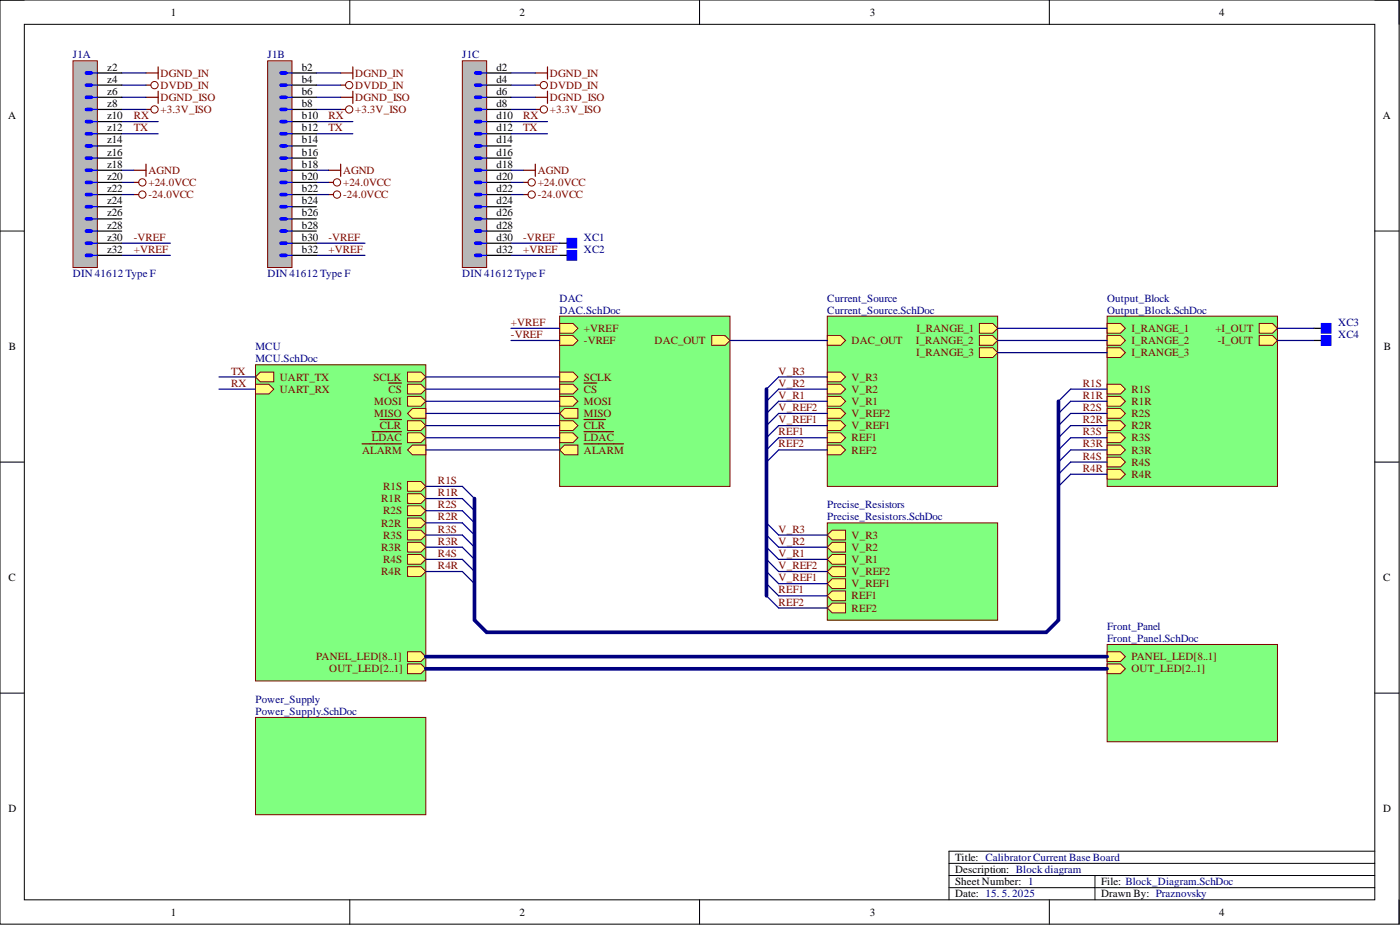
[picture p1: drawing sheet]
<svg xmlns="http://www.w3.org/2000/svg" width="292mm" height="193mm" viewBox="0 0 292 193" stroke-linecap="round" stroke-linejoin="round" font-family="sans-serif">
<defs><g id="words">
<g font-size="2.3">
<text x="35.6" y="3.3">1</text>
<text x="108.4" y="3.3">2</text>
<text x="181.5" y="3.3">3</text>
<text x="254.3" y="3.3">4</text>
<text x="22.3" y="17.3">z4</text>
<text x="22.3" y="14.7">z2</text>
<text x="63" y="17.3">b4</text>
<text x="63" y="14.7">b2</text>
<text x="103.6" y="17.3">d4</text>
<text x="103.6" y="14.7">d2</text>
<text x="22.3" y="22.3">z8</text>
<text x="22.3" y="19.8">z6</text>
<text x="63" y="22.3">b8</text>
<text x="63" y="19.8">b6</text>
<text x="103.6" y="22.3">d8</text>
<text x="103.6" y="19.8">d6</text>
<text x="1.7" y="24.9">A</text>
<text x="22.3" y="29.9">z14</text>
<text x="22.3" y="27.4">z12</text>
<text x="22.3" y="24.9">z10</text>
<text x="63" y="29.9">b14</text>
<text x="63" y="27.4">b12</text>
<text x="63" y="24.9">b10</text>
<text x="103.6" y="29.9">d14</text>
<text x="103.6" y="27.4">d12</text>
<text x="103.6" y="24.9">d10</text>
<text x="288.5" y="24.9">A</text>
<text x="22.3" y="35">z18</text>
<text x="22.3" y="32.5">z16</text>
<text x="63" y="35">b18</text>
<text x="63" y="32.5">b16</text>
<text x="103.6" y="35">d18</text>
<text x="103.6" y="32.5">d16</text>
<text x="22.3" y="40.1">z22</text>
<text x="22.3" y="37.5">z20</text>
<text x="63" y="40.1">b22</text>
<text x="63" y="37.5">b20</text>
<text x="103.6" y="40.1">d22</text>
<text x="103.6" y="37.5">d20</text>
<text x="22.3" y="47.7">z28</text>
<text x="22.3" y="45.2">z26</text>
<text x="22.3" y="42.6">z24</text>
<text x="63" y="47.7">b28</text>
<text x="63" y="45.2">b26</text>
<text x="63" y="42.6">b24</text>
<text x="103.6" y="47.7">d28</text>
<text x="103.6" y="45.2">d26</text>
<text x="103.6" y="42.6">d24</text>
<text x="22.3" y="52.8">z32</text>
<text x="22.3" y="50.2">z30</text>
<text x="63" y="52.8">b32</text>
<text x="63" y="50.2">b30</text>
<text x="103.6" y="52.8">d32</text>
<text x="103.6" y="50.2">d30</text>
<text x="1.9" y="73.1">B</text>
<text x="288.7" y="73.1">B</text>
<text x="1.8" y="121.3">C</text>
<text x="288.6" y="121.3">C</text>
<text x="1.8" y="169.5">D</text>
<text x="288.6" y="169.5">D</text>
<text x="199.3" y="179.6">Title: Calibrator Current Base Board</text>
<text x="199.3" y="182.1">Description: Block diagram</text>
<text x="199.3" y="184.7">Sheet Number: 1</text>
<text x="229.7" y="184.7">File: Block_Diagram.SchDoc</text>
<text x="35.6" y="191">1</text>
<text x="108.4" y="191">2</text>
<text x="181.5" y="191">3</text>
<text x="199.3" y="187.2">Date: 15. 5. 2025</text>
<text x="229.7" y="187.2">Drawn By: Praznovsky</text>
<text x="254.3" y="191">4</text>
</g>
<g font-size="2.3" fill="#000080">
<text x="15.2" y="12.2">J1A</text>
<text x="55.8" y="12.2">J1B</text>
<text x="96.5" y="12.2">J1C</text>
<text x="121.8" y="50.2">XC1</text>
<text x="121.8" y="52.8">XC2</text>
<text x="15.2" y="57.8">DIN 41612 Type F</text>
<text x="55.8" y="57.8">DIN 41612 Type F</text>
<text x="96.5" y="57.8">DIN 41612 Type F</text>
<text x="116.8" y="62.9">DAC</text>
<text x="116.8" y="65.4">DAC.SchDoc</text>
<text x="172.6" y="62.9">Current_Source</text>
<text x="172.6" y="65.4">Current_Source.SchDoc</text>
<text x="231" y="62.9">Output_Block</text>
<text x="231" y="65.4">Output_Block.SchDoc</text>
<text x="279.2" y="68">XC3</text>
<text x="279.2" y="70.5">XC4</text>
<text x="53.3" y="73.1">MCU</text>
<text x="53.3" y="75.6">MCU.SchDoc</text>
<text x="172.6" y="106">Precise_Resistors</text>
<text x="172.6" y="108.6">Precise_Resistors.SchDoc</text>
<text x="231" y="131.4">Front_Panel</text>
<text x="231" y="133.9">Front_Panel.SchDoc</text>
<text x="53.3" y="146.6">Power_Supply</text>
<text x="53.3" y="149.2">Power_Supply.SchDoc</text>
</g>
<g font-size="2.3" fill="#800000">
<text x="33.5" y="16">DGND_IN</text>
<text x="74.1" y="16">DGND_IN</text>
<text x="114.7" y="16">DGND_IN</text>
<text x="33.5" y="23.6">+3.3V_ISO</text>
<text x="33.5" y="21.1">DGND_ISO</text>
<text x="33.5" y="18.5">DVDD_IN</text>
<text x="74.1" y="23.6">+3.3V_ISO</text>
<text x="74.1" y="21.1">DGND_ISO</text>
<text x="74.1" y="18.5">DVDD_IN</text>
<text x="114.7" y="23.6">+3.3V_ISO</text>
<text x="114.7" y="21.1">DGND_ISO</text>
<text x="114.7" y="18.5">DVDD_IN</text>
<text x="27.9" y="27.4">TX</text>
<text x="27.9" y="24.9">RX</text>
<text x="68.5" y="27.4">TX</text>
<text x="68.5" y="24.9">RX</text>
<text x="109.2" y="27.4">TX</text>
<text x="109.2" y="24.9">RX</text>
<text x="31" y="38.8">+24.0VCC</text>
<text x="31" y="41.4">-24.0VCC</text>
<text x="31" y="36.3">AGND</text>
<text x="71.6" y="38.8">+24.0VCC</text>
<text x="71.6" y="41.4">-24.0VCC</text>
<text x="71.6" y="36.3">AGND</text>
<text x="112.2" y="38.8">+24.0VCC</text>
<text x="112.2" y="41.4">-24.0VCC</text>
<text x="112.2" y="36.3">AGND</text>
<text x="27.9" y="52.8">+VREF</text>
<text x="27.9" y="50.2">-VREF</text>
<text x="68.5" y="52.8">+VREF</text>
<text x="68.5" y="50.2">-VREF</text>
<text x="109.2" y="52.8">+VREF</text>
<text x="109.2" y="50.2">-VREF</text>
<text x="106.6" y="68">+VREF</text>
<text x="106.6" y="70.5">-VREF</text>
<text x="121.8" y="69.3">+VREF</text>
<text x="121.8" y="71.8">-VREF</text>
<text x="136.6" y="71.8">DAC_OUT</text>
<text x="177.7" y="71.8">DAC_OUT</text>
<text x="191.1" y="71.8">I_RANGE_2</text>
<text x="191.2" y="69.3">I_RANGE_1</text>
<text x="236.1" y="69.3">I_RANGE_1</text>
<text x="236.1" y="71.8">I_RANGE_2</text>
<text x="253.6" y="69.3">+I_OUT</text>
<text x="254.1" y="71.8">-I_OUT</text>
<text x="191.1" y="74.3">I_RANGE_3</text>
<text x="236.1" y="74.3">I_RANGE_3</text>
<text x="48.2" y="78.1">TX</text>
<text x="48.2" y="80.7">RX</text>
<text x="58.4" y="79.4">UART_TX</text>
<text x="58.4" y="81.9">UART_RX</text>
<text x="77.9" y="79.4">SCLK</text>
<text x="81.1" y="81.9">CS</text>
<text x="121.8" y="79.4">SCLK</text>
<text x="121.8" y="81.9">CS</text>
<text x="162.5" y="78.1">V_R3</text>
<text x="162.5" y="80.7">V_R2</text>
<text x="162.5" y="83.2">V_R1</text>
<text x="177.7" y="79.4">V_R3</text>
<text x="177.7" y="81.9">V_R2</text>
<text x="225.9" y="80.7">R1S</text>
<text x="225.9" y="83.2">R1R</text>
<text x="236.1" y="81.9">R1S</text>
<text x="78.1" y="84.5">MOSI</text>
<text x="78.1" y="87">MISO</text>
<text x="79.3" y="89.5">CLR</text>
<text x="121.8" y="84.5">MOSI</text>
<text x="121.8" y="87">MISO</text>
<text x="121.8" y="89.5">CLR</text>
<text x="162.5" y="85.7">V_REF2</text>
<text x="162.5" y="88.3">V_REF1</text>
<text x="177.7" y="84.5">V_R1</text>
<text x="177.7" y="87">V_REF2</text>
<text x="177.7" y="89.5">V_REF1</text>
<text x="225.9" y="85.7">R2S</text>
<text x="225.9" y="88.3">R2R</text>
<text x="236.1" y="84.5">R1R</text>
<text x="236.1" y="87">R2S</text>
<text x="236.1" y="89.5">R2R</text>
<text x="75.6" y="94.6">ALARM</text>
<text x="77.6" y="92.1">LDAC</text>
<text x="121.8" y="92.1">LDAC</text>
<text x="121.8" y="94.6">ALARM</text>
<text x="162.5" y="90.8">REF1</text>
<text x="162.5" y="93.4">REF2</text>
<text x="177.7" y="92.1">REF1</text>
<text x="177.7" y="94.6">REF2</text>
<text x="225.9" y="90.8">R3S</text>
<text x="225.9" y="93.4">R3R</text>
<text x="225.9" y="95.9">R4S</text>
<text x="236.1" y="92.1">R3S</text>
<text x="236.1" y="94.6">R3R</text>
<text x="91.4" y="101">R1S</text>
<text x="225.9" y="98.4">R4R</text>
<text x="236.1" y="97.2">R4S</text>
<text x="236.1" y="99.7">R4R</text>
<text x="79.5" y="104.8">R1R</text>
<text x="80" y="102.2">R1S</text>
<text x="80" y="107.3">R2S</text>
<text x="91.4" y="103.5">R1R</text>
<text x="91.4" y="106">R2S</text>
<text x="79.5" y="109.8">R2R</text>
<text x="80" y="112.4">R3S</text>
<text x="91.4" y="108.6">R2R</text>
<text x="91.4" y="111.1">R3S</text>
<text x="91.4" y="113.6">R3R</text>
<text x="162.5" y="111.1">V_R3</text>
<text x="162.5" y="113.6">V_R2</text>
<text x="177.7" y="112.4">V_R3</text>
<text x="79.5" y="114.9">R3R</text>
<text x="79.5" y="120">R4R</text>
<text x="80" y="117.5">R4S</text>
<text x="91.4" y="116.2">R4S</text>
<text x="91.4" y="118.7">R4R</text>
<text x="162.5" y="116.2">V_R1</text>
<text x="162.5" y="118.7">V_REF2</text>
<text x="177.7" y="114.9">V_R2</text>
<text x="177.7" y="117.5">V_R1</text>
<text x="177.7" y="120">V_REF2</text>
<text x="162.5" y="121.3">V_REF1</text>
<text x="162.5" y="123.8">REF1</text>
<text x="177.7" y="122.5">V_REF1</text>
<text x="177.7" y="125.1">REF1</text>
<text x="162.5" y="126.3">REF2</text>
<text x="177.7" y="127.6">REF2</text>
<text x="66" y="137.7">PANEL_LED[8..1]</text>
<text x="236.1" y="137.7">PANEL_LED[8..1]</text>
<text x="68.7" y="140.3">OUT_LED[2..1]</text>
<text x="236.1" y="140.3">OUT_LED[2..1]</text>
</g>
</g></defs>
<g fill="none" stroke="#000" stroke-width=".21">
<path d="M0 0h291.9v192.8h-291.9zM0 0h5.1M5.1 5.1h281.7v182.6h-281.7zM73 0v5.1M146 0v5.1M218.9 0v5.1M286.8 0h5.1v5.1M0 48.2h5.1M286.8 48.2h5.1M0 96.4h5.1M286.8 96.4h5.1M0 144.6h5.1"/>
<path d="M286.8 144.6h5.1M286.8 177.6h-88.8v10.1M73 187.7v5.1M146 187.7v5.1M198 182.6h88.8M198 180.1h88.8M198 185.2h88.8M218.9 187.7v5.1M228.5 182.6v5.1M291.9 187.7v5.1"/>
</g>
<path d="M53.3 76.1h35.5v66h-35.5z" fill-rule="evenodd" fill="#80ff80"/>
<path d="M53.3 76.1h35.5v66h-35.5z" fill="none" stroke="#800000" stroke-width=".21"/>
<path d="M53.3 78.6l1-1h2.8v2.1h-2.8z" fill-rule="evenodd" fill="#ffff80"/>
<path d="M53.3 78.6l1-1h2.8v2.1h-2.8z" fill="none" stroke="#800000" stroke-width=".21"/>
<path d="M53.3 80.2h2.8l1 1-1 1h-2.8z" fill-rule="evenodd" fill="#ffff80"/>
<path d="M53.3 80.2h2.8l1 1-1 1h-2.8z" fill="none" stroke="#800000" stroke-width=".21"/>
<path d="M85 77.6h2.8l1 1-1 1.1h-2.8z" fill-rule="evenodd" fill="#ffff80"/>
<path d="M85 77.6h2.8l1 1-1 1.1h-2.8z" fill="none" stroke="#800000" stroke-width=".21"/>
<path d="M85 80.2h2.8l1 1-1 1h-2.8z" fill-rule="evenodd" fill="#ffff80"/>
<path d="M85 80.2h2.8l1 1-1 1h-2.8z" fill="none" stroke="#800000" stroke-width=".21"/>
<path d="M81.1 79.9h2.7" fill="none" stroke="#800000" stroke-width=".25"/>
<path d="M85 82.7h2.8l1 1-1 1h-2.8z" fill-rule="evenodd" fill="#ffff80"/>
<path d="M85 82.7h2.8l1 1-1 1h-2.8z" fill="none" stroke="#800000" stroke-width=".21"/>
<path d="M85 86.3l1.1-1.1h2.7v2.1h-2.7z" fill-rule="evenodd" fill="#ffff80"/>
<path d="M85 86.3l1.1-1.1h2.7v2.1h-2.7z" fill="none" stroke="#800000" stroke-width=".21"/>
<path d="M85 87.8h2.8l1 1-1 1h-2.8z" fill-rule="evenodd" fill="#ffff80"/>
<path d="M85 87.8h2.8l1 1-1 1h-2.8z" fill="none" stroke="#800000" stroke-width=".21"/>
<path d="M79.3 87.5h4.5" fill="none" stroke="#800000" stroke-width=".25"/>
<path d="M85 90.3h2.8l1 1-1 1h-2.8z" fill-rule="evenodd" fill="#ffff80"/>
<path d="M85 90.3h2.8l1 1-1 1h-2.8z" fill="none" stroke="#800000" stroke-width=".21"/>
<path d="M77.6 90.1h6.2" fill="none" stroke="#800000" stroke-width=".25"/>
<path d="M85 93.9l1.1-1.1h2.7v2.1h-2.7z" fill-rule="evenodd" fill="#ffff80"/>
<path d="M85 93.9l1.1-1.1h2.7v2.1h-2.7z" fill="none" stroke="#800000" stroke-width=".21"/>
<path d="M75.5 92.6h8.3" fill="none" stroke="#800000" stroke-width=".25"/>
<path d="M85 100.5h2.8l1 1-1 1h-2.8z" fill-rule="evenodd" fill="#ffff80"/>
<path d="M85 100.5h2.8l1 1-1 1h-2.8z" fill="none" stroke="#800000" stroke-width=".21"/>
<path d="M85 103h2.8l1 1-1 1h-2.8z" fill-rule="evenodd" fill="#ffff80"/>
<path d="M85 103h2.8l1 1-1 1h-2.8z" fill="none" stroke="#800000" stroke-width=".21"/>
<path d="M85 105.5h2.8l1 1-1 1.1h-2.8z" fill-rule="evenodd" fill="#ffff80"/>
<path d="M85 105.5h2.8l1 1-1 1.1h-2.8z" fill="none" stroke="#800000" stroke-width=".21"/>
<path d="M85 108.1h2.8l1 1-1 1h-2.8z" fill-rule="evenodd" fill="#ffff80"/>
<path d="M85 108.1h2.8l1 1-1 1h-2.8z" fill="none" stroke="#800000" stroke-width=".21"/>
<path d="M85 110.6h2.8l1 1-1 1h-2.8z" fill-rule="evenodd" fill="#ffff80"/>
<path d="M85 110.6h2.8l1 1-1 1h-2.8z" fill="none" stroke="#800000" stroke-width=".21"/>
<path d="M85 113.1h2.8l1 1.1-1 1h-2.8z" fill-rule="evenodd" fill="#ffff80"/>
<path d="M85 113.1h2.8l1 1.1-1 1h-2.8z" fill="none" stroke="#800000" stroke-width=".21"/>
<path d="M85 115.7h2.8l1 1-1 1h-2.8z" fill-rule="evenodd" fill="#ffff80"/>
<path d="M85 115.7h2.8l1 1-1 1h-2.8z" fill="none" stroke="#800000" stroke-width=".21"/>
<path d="M85 118.2h2.8l1 1-1 1h-2.8z" fill-rule="evenodd" fill="#ffff80"/>
<path d="M85 118.2h2.8l1 1-1 1h-2.8z" fill="none" stroke="#800000" stroke-width=".21"/>
<path d="M85 136h2.8l1 1-1 1h-2.8z" fill-rule="evenodd" fill="#ffff80"/>
<path d="M85 136h2.8l1 1-1 1h-2.8z" fill="none" stroke="#800000" stroke-width=".21"/>
<path d="M85 138.5h2.8l1 1-1 1h-2.8z" fill-rule="evenodd" fill="#ffff80"/>
<path d="M85 138.5h2.8l1 1-1 1h-2.8z" fill="none" stroke="#800000" stroke-width=".21"/>
<path d="M116.8 66h35.5v35.5h-35.5z" fill-rule="evenodd" fill="#80ff80"/>
<path d="M116.8 66h35.5v35.5h-35.5z" fill="none" stroke="#800000" stroke-width=".21"/>
<path d="M116.8 77.6h2.8l1 1-1 1.1h-2.8z" fill-rule="evenodd" fill="#ffff80"/>
<path d="M116.8 77.6h2.8l1 1-1 1.1h-2.8z" fill="none" stroke="#800000" stroke-width=".21"/>
<path d="M116.8 80.2h2.8l1 1-1 1h-2.8z" fill-rule="evenodd" fill="#ffff80"/>
<path d="M116.8 80.2h2.8l1 1-1 1h-2.8z" fill="none" stroke="#800000" stroke-width=".21"/>
<path d="M121.8 79.9h2.7" fill="none" stroke="#800000" stroke-width=".25"/>
<path d="M116.8 82.7h2.8l1 1-1 1h-2.8z" fill-rule="evenodd" fill="#ffff80"/>
<path d="M116.8 82.7h2.8l1 1-1 1h-2.8z" fill="none" stroke="#800000" stroke-width=".21"/>
<path d="M116.8 86.3l1-1.1h2.8v2.1h-2.8z" fill-rule="evenodd" fill="#ffff80"/>
<path d="M116.8 86.3l1-1.1h2.8v2.1h-2.8z" fill="none" stroke="#800000" stroke-width=".21"/>
<path d="M116.8 87.8h2.8l1 1-1 1h-2.8z" fill-rule="evenodd" fill="#ffff80"/>
<path d="M116.8 87.8h2.8l1 1-1 1h-2.8z" fill="none" stroke="#800000" stroke-width=".21"/>
<path d="M121.8 87.5h4.5" fill="none" stroke="#800000" stroke-width=".25"/>
<path d="M116.8 90.3h2.8l1 1-1 1h-2.8z" fill-rule="evenodd" fill="#ffff80"/>
<path d="M116.8 90.3h2.8l1 1-1 1h-2.8z" fill="none" stroke="#800000" stroke-width=".21"/>
<path d="M121.8 90.1h6.2" fill="none" stroke="#800000" stroke-width=".25"/>
<path d="M116.8 93.9l1-1.1h2.8v2.1h-2.8z" fill-rule="evenodd" fill="#ffff80"/>
<path d="M116.8 93.9l1-1.1h2.8v2.1h-2.8z" fill="none" stroke="#800000" stroke-width=".21"/>
<path d="M121.8 92.6h8.3" fill="none" stroke="#800000" stroke-width=".25"/>
<path d="M148.5 70h2.8l1 1-1 1h-2.8z" fill-rule="evenodd" fill="#ffff80"/>
<path d="M148.5 70h2.8l1 1-1 1h-2.8z" fill="none" stroke="#800000" stroke-width=".21"/>
<path d="M116.8 67.5h2.8l1 1-1 1h-2.8z" fill-rule="evenodd" fill="#ffff80"/>
<path d="M116.8 67.5h2.8l1 1-1 1h-2.8z" fill="none" stroke="#800000" stroke-width=".21"/>
<path d="M116.8 70h2.8l1 1-1 1h-2.8z" fill-rule="evenodd" fill="#ffff80"/>
<path d="M116.8 70h2.8l1 1-1 1h-2.8z" fill="none" stroke="#800000" stroke-width=".21"/>
<path d="M53.3 149.7h35.5v20.3h-35.5z" fill-rule="evenodd" fill="#80ff80"/>
<path d="M53.3 149.7h35.5v20.3h-35.5z" fill="none" stroke="#800000" stroke-width=".21"/>
<path d="M231 134.4h35.5v20.3h-35.5z" fill-rule="evenodd" fill="#80ff80"/>
<path d="M231 134.4h35.5v20.3h-35.5z" fill="none" stroke="#800000" stroke-width=".21"/>
<path d="M231 136h2.8l1 1-1 1h-2.8z" fill-rule="evenodd" fill="#ffff80"/>
<path d="M231 136h2.8l1 1-1 1h-2.8z" fill="none" stroke="#800000" stroke-width=".21"/>
<path d="M231 138.5h2.8l1 1-1 1h-2.8z" fill-rule="evenodd" fill="#ffff80"/>
<path d="M231 138.5h2.8l1 1-1 1h-2.8z" fill="none" stroke="#800000" stroke-width=".21"/>
<path d="M172.6 66h35.6v35.5h-35.6z" fill-rule="evenodd" fill="#80ff80"/>
<path d="M172.6 66h35.6v35.5h-35.6z" fill="none" stroke="#800000" stroke-width=".21"/>
<path d="M172.6 70h2.8l1 1-1 1h-2.8z" fill-rule="evenodd" fill="#ffff80"/>
<path d="M172.6 70h2.8l1 1-1 1h-2.8z" fill="none" stroke="#800000" stroke-width=".21"/>
<path d="M204.3 67.5h2.8l1.1 1-1.1 1h-2.8z" fill-rule="evenodd" fill="#ffff80"/>
<path d="M204.3 67.5h2.8l1.1 1-1.1 1h-2.8z" fill="none" stroke="#800000" stroke-width=".21"/>
<path d="M204.3 70h2.8l1.1 1-1.1 1h-2.8z" fill-rule="evenodd" fill="#ffff80"/>
<path d="M204.3 70h2.8l1.1 1-1.1 1h-2.8z" fill="none" stroke="#800000" stroke-width=".21"/>
<path d="M204.3 72.6h2.8l1.1 1-1.1 1h-2.8z" fill-rule="evenodd" fill="#ffff80"/>
<path d="M204.3 72.6h2.8l1.1 1-1.1 1h-2.8z" fill="none" stroke="#800000" stroke-width=".21"/>
<path d="M172.6 77.6h2.8l1 1-1 1.1h-2.8z" fill-rule="evenodd" fill="#ffff80"/>
<path d="M172.6 77.6h2.8l1 1-1 1.1h-2.8z" fill="none" stroke="#800000" stroke-width=".21"/>
<path d="M172.6 80.2h2.8l1 1-1 1h-2.8z" fill-rule="evenodd" fill="#ffff80"/>
<path d="M172.6 80.2h2.8l1 1-1 1h-2.8z" fill="none" stroke="#800000" stroke-width=".21"/>
<path d="M172.6 82.7h2.8l1 1-1 1h-2.8z" fill-rule="evenodd" fill="#ffff80"/>
<path d="M172.6 82.7h2.8l1 1-1 1h-2.8z" fill="none" stroke="#800000" stroke-width=".21"/>
<path d="M172.6 85.2h2.8l1 1.1-1 1h-2.8z" fill-rule="evenodd" fill="#ffff80"/>
<path d="M172.6 85.2h2.8l1 1.1-1 1h-2.8z" fill="none" stroke="#800000" stroke-width=".21"/>
<path d="M172.6 87.8h2.8l1 1-1 1h-2.8z" fill-rule="evenodd" fill="#ffff80"/>
<path d="M172.6 87.8h2.8l1 1-1 1h-2.8z" fill="none" stroke="#800000" stroke-width=".21"/>
<path d="M172.6 90.3h2.8l1 1-1 1h-2.8z" fill-rule="evenodd" fill="#ffff80"/>
<path d="M172.6 90.3h2.8l1 1-1 1h-2.8z" fill="none" stroke="#800000" stroke-width=".21"/>
<path d="M172.6 92.8h2.8l1 1.1-1 1h-2.8z" fill-rule="evenodd" fill="#ffff80"/>
<path d="M172.6 92.8h2.8l1 1.1-1 1h-2.8z" fill="none" stroke="#800000" stroke-width=".21"/>
<path d="M231 66h35.5v35.5h-35.5z" fill-rule="evenodd" fill="#80ff80"/>
<path d="M231 66h35.5v35.5h-35.5z" fill="none" stroke="#800000" stroke-width=".21"/>
<path d="M231 67.5h2.8l1 1-1 1h-2.8z" fill-rule="evenodd" fill="#ffff80"/>
<path d="M231 67.5h2.8l1 1-1 1h-2.8z" fill="none" stroke="#800000" stroke-width=".21"/>
<path d="M231 70h2.8l1 1-1 1h-2.8z" fill-rule="evenodd" fill="#ffff80"/>
<path d="M231 70h2.8l1 1-1 1h-2.8z" fill="none" stroke="#800000" stroke-width=".21"/>
<path d="M231 72.6h2.8l1 1-1 1h-2.8z" fill-rule="evenodd" fill="#ffff80"/>
<path d="M231 72.6h2.8l1 1-1 1h-2.8z" fill="none" stroke="#800000" stroke-width=".21"/>
<path d="M231 80.2h2.8l1 1-1 1h-2.8z" fill-rule="evenodd" fill="#ffff80"/>
<path d="M231 80.2h2.8l1 1-1 1h-2.8z" fill="none" stroke="#800000" stroke-width=".21"/>
<path d="M231 82.7h2.8l1 1-1 1h-2.8z" fill-rule="evenodd" fill="#ffff80"/>
<path d="M231 82.7h2.8l1 1-1 1h-2.8z" fill="none" stroke="#800000" stroke-width=".21"/>
<path d="M231 85.2h2.8l1 1.1-1 1h-2.8z" fill-rule="evenodd" fill="#ffff80"/>
<path d="M231 85.2h2.8l1 1.1-1 1h-2.8z" fill="none" stroke="#800000" stroke-width=".21"/>
<path d="M231 87.8h2.8l1 1-1 1h-2.8z" fill-rule="evenodd" fill="#ffff80"/>
<path d="M231 87.8h2.8l1 1-1 1h-2.8z" fill="none" stroke="#800000" stroke-width=".21"/>
<path d="M231 90.3h2.8l1 1-1 1h-2.8z" fill-rule="evenodd" fill="#ffff80"/>
<path d="M231 90.3h2.8l1 1-1 1h-2.8z" fill="none" stroke="#800000" stroke-width=".21"/>
<path d="M231 92.8h2.8l1 1.1-1 1h-2.8z" fill-rule="evenodd" fill="#ffff80"/>
<path d="M231 92.8h2.8l1 1.1-1 1h-2.8z" fill="none" stroke="#800000" stroke-width=".21"/>
<path d="M231 95.4h2.8l1 1-1 1h-2.8z" fill-rule="evenodd" fill="#ffff80"/>
<path d="M231 95.4h2.8l1 1-1 1h-2.8z" fill="none" stroke="#800000" stroke-width=".21"/>
<path d="M231 97.9h2.8l1 1-1 1h-2.8z" fill-rule="evenodd" fill="#ffff80"/>
<path d="M231 97.9h2.8l1 1-1 1h-2.8z" fill="none" stroke="#800000" stroke-width=".21"/>
<path d="M262.7 67.5h2.8l1 1-1 1h-2.8z" fill-rule="evenodd" fill="#ffff80"/>
<path d="M262.7 67.5h2.8l1 1-1 1h-2.8z" fill="none" stroke="#800000" stroke-width=".21"/>
<path d="M262.7 70h2.8l1 1-1 1h-2.8z" fill-rule="evenodd" fill="#ffff80"/>
<path d="M262.7 70h2.8l1 1-1 1h-2.8z" fill="none" stroke="#800000" stroke-width=".21"/>
<path d="M172.6 109.1h35.6v20.3h-35.6z" fill-rule="evenodd" fill="#80ff80"/>
<path d="M172.6 109.1h35.6v20.3h-35.6z" fill="none" stroke="#800000" stroke-width=".21"/>
<path d="M172.6 111.6l1-1h2.8v2h-2.8z" fill-rule="evenodd" fill="#ffff80"/>
<path d="M172.6 111.6l1-1h2.8v2h-2.8z" fill="none" stroke="#800000" stroke-width=".21"/>
<path d="M172.6 114.2l1-1.1h2.8v2.1h-2.8z" fill-rule="evenodd" fill="#ffff80"/>
<path d="M172.6 114.2l1-1.1h2.8v2.1h-2.8z" fill="none" stroke="#800000" stroke-width=".21"/>
<path d="M172.6 116.7l1-1h2.8v2h-2.8z" fill-rule="evenodd" fill="#ffff80"/>
<path d="M172.6 116.7l1-1h2.8v2h-2.8z" fill="none" stroke="#800000" stroke-width=".21"/>
<path d="M172.6 119.2l1-1h2.8v2h-2.8z" fill-rule="evenodd" fill="#ffff80"/>
<path d="M172.6 119.2l1-1h2.8v2h-2.8z" fill="none" stroke="#800000" stroke-width=".21"/>
<path d="M172.6 121.8l1-1h2.8v2h-2.8z" fill-rule="evenodd" fill="#ffff80"/>
<path d="M172.6 121.8l1-1h2.8v2h-2.8z" fill="none" stroke="#800000" stroke-width=".21"/>
<path d="M172.6 124.3l1-1h2.8v2h-2.8z" fill-rule="evenodd" fill="#ffff80"/>
<path d="M172.6 124.3l1-1h2.8v2h-2.8z" fill="none" stroke="#800000" stroke-width=".21"/>
<path d="M172.6 126.8l1-1h2.8v2.1h-2.8z" fill-rule="evenodd" fill="#ffff80"/>
<g fill="none" stroke="#800000" stroke-width=".21">
<path d="M172.6 126.8l1-1h2.8v2.1h-2.8z"/>
<circle cx="32.2" cy="17.8" r=".76"/>
<circle cx="72.9" cy="17.8" r=".76"/>
<circle cx="113.5" cy="17.8" r=".76"/>
<circle cx="29.7" cy="38.1" r=".76"/>
<circle cx="32.2" cy="22.8" r=".76"/>
<circle cx="70.3" cy="38.1" r=".76"/>
<circle cx="72.9" cy="22.8" r=".76"/>
<circle cx="110.9" cy="38.1" r=".76"/>
<circle cx="113.5" cy="22.8" r=".76"/>
<circle cx="29.7" cy="40.6" r=".76"/>
<circle cx="70.3" cy="40.6" r=".76"/>
<circle cx="110.9" cy="40.6" r=".76"/>
</g>
<g fill="none" stroke="#800000" stroke-width=".25">
<path d="M30.5 15.2h2.5M30.5 17.8h1M33 14v2.5M33 19v2.6M71.1 15.2h2.5M71.1 17.8h1M73.6 14v2.5M73.6 19v2.6M111.7 15.2h2.5M111.7 17.8h1M114.2 14v2.5M114.2 19v2.6"/>
<path d="M27.9 38.1h1M27.9 35.5h2.6M30.5 22.8h1M30.5 34.2v2.6M30.5 20.3h2.5M68.5 38.1h1.1M68.5 35.5h2.6M71.1 22.8h1M71.1 20.3h2.5M71.1 34.2v2.6M109.2 38.1h1M109.2 35.5h2.5"/>
<path d="M111.7 22.8h1M111.7 20.3h2.5M111.7 34.2v2.6M27.9 40.6h1M68.5 40.6h1.1M109.2 40.6h1"/>
</g>
<path d="M274.1 68.5h1.6" fill="none" stroke="#000" stroke-width=".25"/>
<path d="M275.7 67.5h2v2h-2z" fill-rule="evenodd" fill="#00f"/>
<path d="M275.7 67.5h2v2h-2z" fill="none" stroke="#00f" stroke-width=".21"/>
<path d="M274.1 71h1.6" fill="none" stroke="#000" stroke-width=".25"/>
<path d="M275.7 70h2v2h-2z" fill-rule="evenodd" fill="#00f"/>
<path d="M275.7 70h2v2h-2z" fill="none" stroke="#00f" stroke-width=".21"/>
<g fill="none" stroke="#000080" stroke-width=".25">
<path d="M162.5 78.6l-2.6 2.6M162.5 81.2l-2.6 2.5M162.5 83.7l-2.6 2.6M162.5 86.3l-2.6 2.5M162.5 88.8l-2.6 2.5M162.5 91.3l-2.6 2.6M162.5 93.9l-2.6 2.5M223.4 81.2l-2.6 2.5M223.4 83.7l-2.6 2.6M223.4 86.3l-2.6 2.5M223.4 88.8l-2.6 2.5M223.4 91.3l-2.6 2.6"/>
<path d="M223.4 93.9l-2.6 2.5M223.4 96.4l-2.6 2.5M223.4 98.9l-2.6 2.6M96.5 101.5l2.5 2.5M96.5 104l2.5 2.5M96.5 106.5l2.5 2.6M96.5 109.1l2.5 2.5M96.5 111.6l2.5 2.6M96.5 114.2l2.5 2.5M96.5 116.7l2.5 2.5M96.5 119.2l2.5 2.6M159.9 119.2l2.6 2.6"/>
<path d="M159.9 116.7l2.6 2.5M159.9 114.2l2.6 2.5M159.9 111.6l2.6 2.6M159.9 109.1l2.6 2.5M159.9 124.3l2.6 2.5M159.9 121.8l2.6 2.5"/>
</g>
<path d="M116.8 50.7h1.5" fill="none" stroke="#000" stroke-width=".25"/>
<path d="M118.3 49.7h2v2.1h-2z" fill-rule="evenodd" fill="#00f"/>
<path d="M118.3 49.7h2v2.1h-2z" fill="none" stroke="#00f" stroke-width=".21"/>
<path d="M116.8 53.3h1.5" fill="none" stroke="#000" stroke-width=".25"/>
<path d="M118.3 52.3h2v2h-2z" fill-rule="evenodd" fill="#00f"/>
<path d="M118.3 52.3h2v2h-2z" fill="none" stroke="#00f" stroke-width=".21"/>
<g fill="none" stroke="#000080" stroke-width=".25">
<path d="M25.4 17.8h5.1M25.4 15.2h5.1M66 17.8h5.1M66 15.2h5.1M106.6 17.8h5.1M106.6 15.2h5.1M25.4 35.5h2.5M25.4 38.1h2.5M25.4 22.8h5.1M25.4 20.3h5.1M25.4 27.9h7.6M25.4 25.4h7.6"/>
<path d="M66 35.5h2.5M66 38.1h2.5M66 22.8h5.1M66 20.3h5.1M66 27.9h7.6M66 25.4h7.6M106.6 35.5h2.6M106.6 38.1h2.6M106.6 22.8h5.1M106.6 20.3h5.1M106.6 27.9h7.6M106.6 25.4h7.6"/>
<path d="M25.4 40.6h2.5M25.4 50.7h10.1M25.4 53.3h10.1M66 40.6h2.5M66 50.7h10.2M66 53.3h10.2M106.6 40.6h2.6M106.6 50.7h10.2M106.6 53.3h10.2M45.7 78.6h7.6M88.8 78.6h28M106.6 68.5h10.2"/>
<path d="M106.6 71h10.2M152.3 71h20.3M162.5 78.6h10.1M208.2 68.5h22.8M208.2 71h22.8M208.2 73.6h22.8M266.5 68.5h7.6M266.5 71h7.6M45.7 81.2h7.6M88.8 81.2h28M88.8 83.7h28M88.8 86.3h28"/>
<path d="M88.8 88.8h28M88.8 91.3h28M88.8 93.9h28M162.5 81.2h10.1M162.5 83.7h10.1M162.5 86.3h10.1M162.5 88.8h10.1M162.5 91.3h10.1M162.5 93.9h10.1M223.4 81.2h7.6M223.4 83.7h7.6M223.4 86.3h7.6"/>
<path d="M223.4 88.8h7.6M223.4 91.3h7.6M223.4 93.9h7.6M223.4 96.4h7.6M223.4 98.9h7.6M88.8 101.5h7.7M88.8 104h7.7M88.8 106.5h7.7M88.8 109.1h7.7M88.8 111.6h7.7M88.8 114.2h7.7M88.8 116.7h7.7"/>
<path d="M88.8 119.2h7.7M162.5 111.6h10.1M162.5 114.2h10.1M162.5 116.7h10.1M162.5 119.2h10.1M162.5 121.8h10.1M162.5 124.3h10.1M162.5 126.8h10.1"/>
</g>
<path d="M159.9 81.2v43.1M220.8 83.7v45.7l-2.5 2.5h-116.8l-2.5-2.5v-25.4M88.8 139.5h142.2M88.8 137h142.2" fill="none" stroke="#000080" stroke-width=".76"/>
<path d="M15.2 12.7h5.1v43.1h-5.1z" fill-rule="evenodd" fill="#b7b7b7"/>
<path d="M15.2 12.7h5.1v43.1h-5.1z" fill="none" stroke="#800000" stroke-width=".21"/>
<g fill="none" stroke="#000" stroke-width=".25">
<path d="M20.3 17.8h5.1M20.3 15.2h5.1M20.3 38.1h5.1M20.3 35.5h5.1M20.3 33h5.1M20.3 30.4h5.1M20.3 27.9h5.1M20.3 25.4h5.1M20.3 22.8h5.1M20.3 20.3h5.1M20.3 53.3h5.1M20.3 50.7h5.1"/>
<path d="M20.3 48.2h5.1M20.3 45.7h5.1M20.3 43.1h5.1M20.3 40.6h5.1"/>
</g>
<g fill="none" stroke="#00f" stroke-width=".25">
<path d="M19.3 17.8h1M19.3 15.2h1M19.3 38.1h1M19.3 35.5h1M19.3 33h1M19.3 30.4h1M19.3 27.9h1M19.3 25.4h1M19.3 22.8h1M19.3 20.3h1M19.3 53.3h1M19.3 50.7h1"/>
<path d="M19.3 48.2h1M19.3 45.7h1M19.3 43.1h1M19.3 40.6h1"/>
</g>
<g fill="none" stroke="#00f" stroke-width=".76">
<path d="M18 17.8h1M18 15.2h1M18 38.1h1M18 35.5h1M18 33h1M18 30.4h1M18 27.9h1M18 25.4h1M18 22.8h1M18 20.3h1M18 53.3h1M18 50.7h1"/>
<path d="M18 48.2h1M18 45.7h1M18 43.1h1M18 40.6h1"/>
</g>
<path d="M55.8 12.7h5.1v43.1h-5.1z" fill-rule="evenodd" fill="#b7b7b7"/>
<path d="M55.8 12.7h5.1v43.1h-5.1z" fill="none" stroke="#800000" stroke-width=".21"/>
<g fill="none" stroke="#000" stroke-width=".25">
<path d="M60.9 17.8h5.1M60.9 15.2h5.1M60.9 38.1h5.1M60.9 35.5h5.1M60.9 33h5.1M60.9 30.4h5.1M60.9 27.9h5.1M60.9 25.4h5.1M60.9 22.8h5.1M60.9 20.3h5.1M60.9 53.3h5.1M60.9 50.7h5.1"/>
<path d="M60.9 48.2h5.1M60.9 45.7h5.1M60.9 43.1h5.1M60.9 40.6h5.1"/>
</g>
<g fill="none" stroke="#00f" stroke-width=".25">
<path d="M59.9 17.8h1M59.9 15.2h1M59.9 38.1h1M59.9 35.5h1M59.9 33h1M59.9 30.4h1M59.9 27.9h1M59.9 25.4h1M59.9 22.8h1M59.9 20.3h1M59.9 53.3h1M59.9 50.7h1"/>
<path d="M59.9 48.2h1M59.9 45.7h1M59.9 43.1h1M59.9 40.6h1"/>
</g>
<g fill="none" stroke="#00f" stroke-width=".76">
<path d="M58.6 17.8h1.1M58.6 15.2h1.1M58.6 38.1h1.1M58.6 35.5h1.1M58.6 33h1.1M58.6 30.4h1.1M58.6 27.9h1.1M58.6 25.4h1.1M58.6 22.8h1.1M58.6 20.3h1.1M58.6 53.3h1.1M58.6 50.7h1.1"/>
<path d="M58.6 48.2h1.1M58.6 45.7h1.1M58.6 43.1h1.1M58.6 40.6h1.1"/>
</g>
<path d="M96.5 12.7h5v43.1h-5z" fill-rule="evenodd" fill="#b7b7b7"/>
<path d="M96.5 12.7h5v43.1h-5z" fill="none" stroke="#800000" stroke-width=".21"/>
<g fill="none" stroke="#000" stroke-width=".25">
<path d="M101.5 17.8h5.1M101.5 15.2h5.1M101.5 38.1h5.1M101.5 35.5h5.1M101.5 33h5.1M101.5 30.4h5.1M101.5 27.9h5.1M101.5 25.4h5.1M101.5 22.8h5.1M101.5 20.3h5.1M101.5 53.3h5.1M101.5 50.7h5.1"/>
<path d="M101.5 48.2h5.1M101.5 45.7h5.1M101.5 43.1h5.1M101.5 40.6h5.1"/>
</g>
<g fill="none" stroke="#00f" stroke-width=".25">
<path d="M100.5 17.8h1M100.5 15.2h1M100.5 38.1h1M100.5 35.5h1M100.5 33h1M100.5 30.4h1M100.5 27.9h1M100.5 25.4h1M100.5 22.8h1M100.5 20.3h1M100.5 53.3h1M100.5 50.7h1"/>
<path d="M100.5 48.2h1M100.5 45.7h1M100.5 43.1h1M100.5 40.6h1"/>
</g>
<g fill="none" stroke="#00f" stroke-width=".76">
<path d="M99.3 17.8h1M99.3 15.2h1M99.3 38.1h1M99.3 35.5h1M99.3 33h1M99.3 30.4h1M99.3 27.9h1M99.3 25.4h1M99.3 22.8h1M99.3 20.3h1M99.3 53.3h1M99.3 50.7h1"/>
<path d="M99.3 48.2h1M99.3 45.7h1M99.3 43.1h1M99.3 40.6h1"/>
</g>
<use href="#words"/>
</svg>
